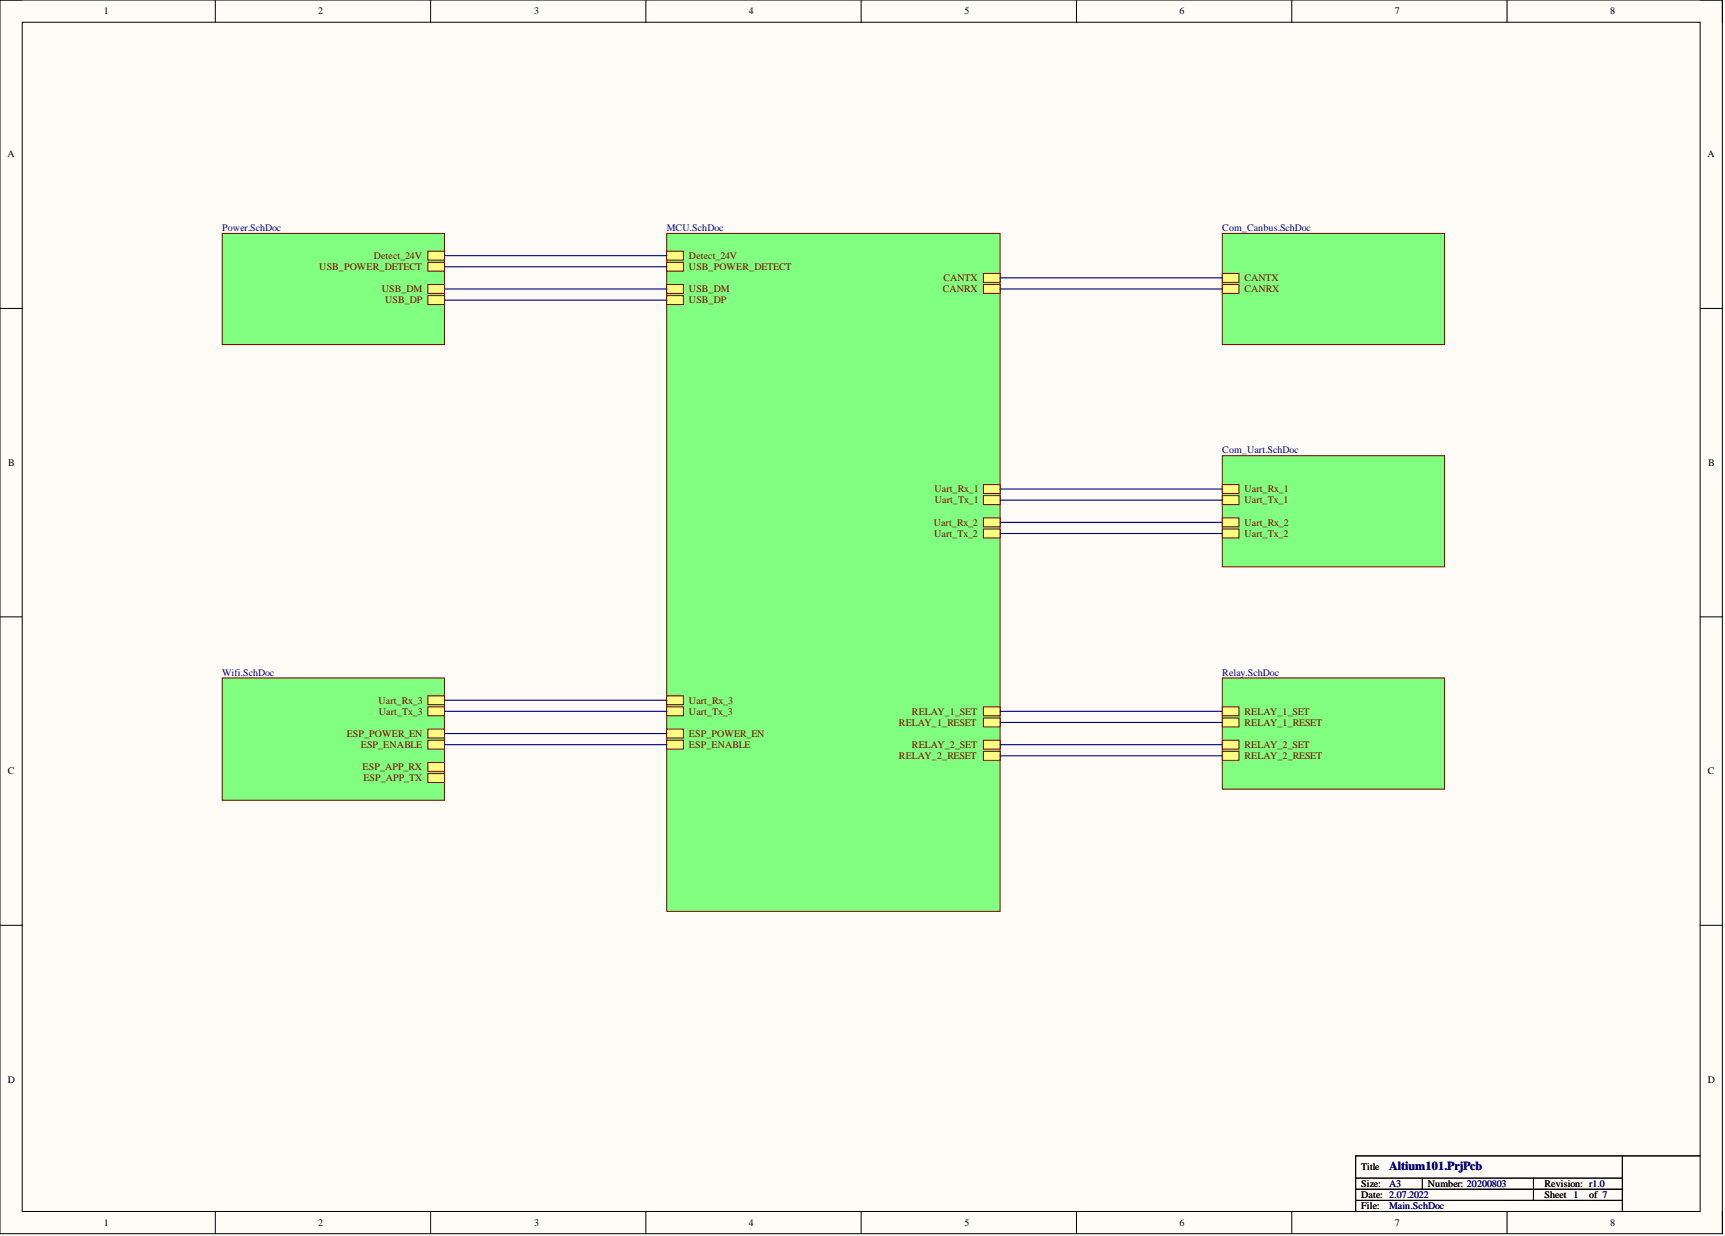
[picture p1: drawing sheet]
<svg xmlns="http://www.w3.org/2000/svg" width="393mm" height="282mm" viewBox="0 0 393 282" stroke-linecap="round" stroke-linejoin="round" font-family="sans-serif">
<defs><g id="words">
<text font-size="2.8" fill="#000080" x="316.7" y="266.8">Altium101.PrjPcb</text>
<g font-size="2.3">
<text x="23.6" y="3.3">1</text>
<text x="72.6" y="3.3">2</text>
<text x="121.8" y="3.3">3</text>
<text x="170.8" y="3.3">4</text>
<text x="219.9" y="3.3">5</text>
<text x="268.9" y="3.3">6</text>
<text x="318.1" y="3.3">7</text>
<text x="367.2" y="3.3">8</text>
<text x="1.7" y="35.9">A</text>
<text x="389.4" y="35.9">A</text>
<text x="1.9" y="106.3">B</text>
<text x="389.5" y="106.3">B</text>
<text x="1.8" y="176.6">C</text>
<text x="389.5" y="176.6">C</text>
<text x="1.8" y="247">D</text>
<text x="389.5" y="247">D</text>
<text x="310.4" y="266.9">Title</text>
<text x="310.4" y="270.7">Size:</text>
<text x="310.4" y="273.2">Date: 2.07.2022</text>
<text x="310.4" y="275.8">File:</text>
<text x="325.6" y="270.7">Number: 20200803</text>
<text x="352.2" y="270.7">Revision: r1.0</text>
<text x="352.2" y="273.2">Sheet 1</text>
<text x="362.3" y="273.2">of 7</text>
<text x="23.6" y="279.6">1</text>
<text x="72.6" y="279.6">2</text>
<text x="121.8" y="279.6">3</text>
<text x="170.8" y="279.6">4</text>
<text x="219.9" y="279.6">5</text>
<text x="268.9" y="279.6">6</text>
<text x="318.1" y="279.6">7</text>
<text x="367.2" y="279.6">8</text>
</g>
<g font-size="2.3" fill="#000080">
<text x="50.7" y="52.7">Power.SchDoc</text>
<text x="152" y="52.7">MCU.SchDoc</text>
<text x="278.7" y="52.7">Com_Canbus.SchDoc</text>
<text x="278.7" y="103.4">Com_Uart.SchDoc</text>
<text x="50.7" y="154.1">Wifi.SchDoc</text>
<text x="278.7" y="154.1">Relay.SchDoc</text>
<text x="316.7" y="275.8">Main.SchDoc</text>
<text x="316.7" y="270.7">A3</text>
</g>
<g font-size="2.3" fill="#800000">
<text x="85.2" y="59.1">Detect_24V</text>
<text x="157.1" y="59.1">Detect_24V</text>
<text x="72.8" y="61.6">USB_POWER_DETECT</text>
<text x="157.1" y="61.6">USB_POWER_DETECT</text>
<text x="215.1" y="64.1">CANTX</text>
<text x="283.8" y="64.1">CANTX</text>
<text x="87.1" y="66.7">USB_DM</text>
<text x="87.8" y="69.2">USB_DP</text>
<text x="157.1" y="66.7">USB_DM</text>
<text x="157.1" y="69.2">USB_DP</text>
<text x="215" y="66.7">CANRX</text>
<text x="283.8" y="66.7">CANRX</text>
<text x="213.1" y="112.3">Uart_Rx_1</text>
<text x="283.8" y="112.3">Uart_Rx_1</text>
<text x="212.9" y="119.9">Uart_Rx_2</text>
<text x="213.2" y="114.8">Uart_Tx_1</text>
<text x="283.8" y="114.8">Uart_Tx_1</text>
<text x="283.8" y="119.9">Uart_Rx_2</text>
<text x="213" y="122.4">Uart_Tx_2</text>
<text x="283.8" y="122.4">Uart_Tx_2</text>
<text x="86.3" y="160.4">Uart_Rx_3</text>
<text x="157.1" y="160.4">Uart_Rx_3</text>
<text x="86.4" y="163">Uart_Tx_3</text>
<text x="157.1" y="163">Uart_Tx_3</text>
<text x="205" y="165.5">RELAY_1_RESET</text>
<text x="207.9" y="163">RELAY_1_SET</text>
<text x="283.8" y="165.5">RELAY_1_RESET</text>
<text x="283.8" y="163">RELAY_1_SET</text>
<text x="79.1" y="168">ESP_POWER_EN</text>
<text x="82.3" y="170.6">ESP_ENABLE</text>
<text x="157.1" y="168">ESP_POWER_EN</text>
<text x="157.1" y="170.6">ESP_ENABLE</text>
<text x="205" y="173.1">RELAY_2_RESET</text>
<text x="207.9" y="170.6">RELAY_2_SET</text>
<text x="283.8" y="170.6">RELAY_2_SET</text>
<text x="283.8" y="173.1">RELAY_2_RESET</text>
<text x="82.7" y="175.7">ESP_APP_RX</text>
<text x="82.9" y="178.2">ESP_APP_TX</text>
</g>
</g></defs>
<path d="M0 0h392.7v281.3h-392.7z" fill-rule="evenodd" fill="#fffcf8"/>
<path d="M0 0h392.7v281.3h-392.7z" fill="none" stroke="#000" stroke-width=".23"/>
<path d="M5.1 5.1h382.6v271.2h-382.6z" fill-rule="evenodd" fill="#fffcf8"/>
<g fill="none" stroke="#000" stroke-width=".23">
<path d="M0 0h5.1M5.1 5.1h382.6v271.2h-382.6zM49.1 0v5.1M98.2 0v5.1M147.3 0v5.1M196.4 0v5.1M245.5 0v5.1M294.6 0v5.1M343.7 0v5.1M387.7 0h5v5.1M0 70.3h5.1M387.7 70.3h5"/>
<path d="M0 140.7h5.1M387.7 140.7h5M0 211h5.1M387.7 211h5M49.1 276.3v5M98.2 276.3v5M147.3 276.3v5M196.4 276.3v5M245.5 276.3v5M294.6 276.3v5M309.1 268.7h60.8M309.1 273.7h60.8"/>
<path d="M309.1 271.2h60.8M324.3 268.7v2.5M343.7 276.3v5M349.7 268.7v5M369.9 263.6v12.7M387.7 263.6h-78.6v12.7M392.7 276.3v5"/>
</g>
<path d="M152 53.2h76v154.6h-76z" fill-rule="evenodd" fill="#80ff80"/>
<path d="M152 53.2h76v154.6h-76z" fill="none" stroke="#800000" stroke-width=".23"/>
<path d="M224.2 161.2h3.8v2h-3.8z" fill-rule="evenodd" fill="#ffff80"/>
<path d="M224.2 161.2h3.8v2h-3.8z" fill="none" stroke="#800000" stroke-width=".23"/>
<path d="M224.2 168.8h3.8v2h-3.8z" fill-rule="evenodd" fill="#ffff80"/>
<path d="M224.2 168.8h3.8v2h-3.8z" fill="none" stroke="#800000" stroke-width=".23"/>
<path d="M224.2 171.3h3.8v2.1h-3.8z" fill-rule="evenodd" fill="#ffff80"/>
<path d="M224.2 171.3h3.8v2.1h-3.8z" fill="none" stroke="#800000" stroke-width=".23"/>
<path d="M224.2 163.7h3.8v2.1h-3.8z" fill-rule="evenodd" fill="#ffff80"/>
<path d="M224.2 163.7h3.8v2.1h-3.8z" fill="none" stroke="#800000" stroke-width=".23"/>
<path d="M224.2 110.5h3.8v2h-3.8z" fill-rule="evenodd" fill="#ffff80"/>
<path d="M224.2 110.5h3.8v2h-3.8z" fill="none" stroke="#800000" stroke-width=".23"/>
<path d="M224.2 113h3.8v2.1h-3.8z" fill-rule="evenodd" fill="#ffff80"/>
<path d="M224.2 113h3.8v2.1h-3.8z" fill="none" stroke="#800000" stroke-width=".23"/>
<path d="M224.2 118.1h3.8v2h-3.8z" fill-rule="evenodd" fill="#ffff80"/>
<path d="M224.2 118.1h3.8v2h-3.8z" fill="none" stroke="#800000" stroke-width=".23"/>
<path d="M224.2 120.7h3.8v2h-3.8z" fill-rule="evenodd" fill="#ffff80"/>
<path d="M224.2 120.7h3.8v2h-3.8z" fill="none" stroke="#800000" stroke-width=".23"/>
<path d="M152 57.3h3.8v2h-3.8z" fill-rule="evenodd" fill="#ffff80"/>
<path d="M152 57.3h3.8v2h-3.8z" fill="none" stroke="#800000" stroke-width=".23"/>
<path d="M152 64.9h3.8v2h-3.8z" fill-rule="evenodd" fill="#ffff80"/>
<path d="M152 64.9h3.8v2h-3.8z" fill="none" stroke="#800000" stroke-width=".23"/>
<path d="M152 67.4h3.8v2.1h-3.8z" fill-rule="evenodd" fill="#ffff80"/>
<path d="M152 67.4h3.8v2.1h-3.8z" fill="none" stroke="#800000" stroke-width=".23"/>
<path d="M152 158.7h3.8v2h-3.8z" fill-rule="evenodd" fill="#ffff80"/>
<path d="M152 158.7h3.8v2h-3.8z" fill="none" stroke="#800000" stroke-width=".23"/>
<path d="M152 161.2h3.8v2h-3.8z" fill-rule="evenodd" fill="#ffff80"/>
<path d="M152 161.2h3.8v2h-3.8z" fill="none" stroke="#800000" stroke-width=".23"/>
<path d="M152 166.3h3.8v2h-3.8z" fill-rule="evenodd" fill="#ffff80"/>
<path d="M152 166.3h3.8v2h-3.8z" fill="none" stroke="#800000" stroke-width=".23"/>
<path d="M152 168.8h3.8v2h-3.8z" fill-rule="evenodd" fill="#ffff80"/>
<path d="M152 168.8h3.8v2h-3.8z" fill="none" stroke="#800000" stroke-width=".23"/>
<path d="M224.2 64.9h3.8v2h-3.8z" fill-rule="evenodd" fill="#ffff80"/>
<path d="M224.2 64.9h3.8v2h-3.8z" fill="none" stroke="#800000" stroke-width=".23"/>
<path d="M224.2 62.4h3.8v2h-3.8z" fill-rule="evenodd" fill="#ffff80"/>
<path d="M224.2 62.4h3.8v2h-3.8z" fill="none" stroke="#800000" stroke-width=".23"/>
<path d="M152 59.8h3.8v2h-3.8z" fill-rule="evenodd" fill="#ffff80"/>
<path d="M152 59.8h3.8v2h-3.8z" fill="none" stroke="#800000" stroke-width=".23"/>
<path d="M278.7 53.2h50.7v25.4h-50.7z" fill-rule="evenodd" fill="#80ff80"/>
<path d="M278.7 53.2h50.7v25.4h-50.7z" fill="none" stroke="#800000" stroke-width=".23"/>
<path d="M278.7 62.4h3.8v2h-3.8z" fill-rule="evenodd" fill="#ffff80"/>
<path d="M278.7 62.4h3.8v2h-3.8z" fill="none" stroke="#800000" stroke-width=".23"/>
<path d="M278.7 64.9h3.8v2h-3.8z" fill-rule="evenodd" fill="#ffff80"/>
<path d="M278.7 64.9h3.8v2h-3.8z" fill="none" stroke="#800000" stroke-width=".23"/>
<path d="M278.7 103.9h50.7v25.4h-50.7z" fill-rule="evenodd" fill="#80ff80"/>
<path d="M278.7 103.9h50.7v25.4h-50.7z" fill="none" stroke="#800000" stroke-width=".23"/>
<path d="M278.7 110.5h3.8v2h-3.8z" fill-rule="evenodd" fill="#ffff80"/>
<path d="M278.7 110.5h3.8v2h-3.8z" fill="none" stroke="#800000" stroke-width=".23"/>
<path d="M278.7 113h3.8v2.1h-3.8z" fill-rule="evenodd" fill="#ffff80"/>
<path d="M278.7 113h3.8v2.1h-3.8z" fill="none" stroke="#800000" stroke-width=".23"/>
<path d="M278.7 118.1h3.8v2h-3.8z" fill-rule="evenodd" fill="#ffff80"/>
<path d="M278.7 118.1h3.8v2h-3.8z" fill="none" stroke="#800000" stroke-width=".23"/>
<path d="M278.7 120.7h3.8v2h-3.8z" fill-rule="evenodd" fill="#ffff80"/>
<path d="M278.7 120.7h3.8v2h-3.8z" fill="none" stroke="#800000" stroke-width=".23"/>
<path d="M278.7 154.6h50.7v25.4h-50.7z" fill-rule="evenodd" fill="#80ff80"/>
<path d="M278.7 154.6h50.7v25.4h-50.7z" fill="none" stroke="#800000" stroke-width=".23"/>
<path d="M278.7 163.7h3.8v2.1h-3.8z" fill-rule="evenodd" fill="#ffff80"/>
<path d="M278.7 163.7h3.8v2.1h-3.8z" fill="none" stroke="#800000" stroke-width=".23"/>
<path d="M278.7 168.8h3.8v2h-3.8z" fill-rule="evenodd" fill="#ffff80"/>
<path d="M278.7 168.8h3.8v2h-3.8z" fill="none" stroke="#800000" stroke-width=".23"/>
<path d="M278.7 161.2h3.8v2h-3.8z" fill-rule="evenodd" fill="#ffff80"/>
<path d="M278.7 161.2h3.8v2h-3.8z" fill="none" stroke="#800000" stroke-width=".23"/>
<path d="M278.7 171.3h3.8v2.1h-3.8z" fill-rule="evenodd" fill="#ffff80"/>
<path d="M278.7 171.3h3.8v2.1h-3.8z" fill="none" stroke="#800000" stroke-width=".23"/>
<path d="M50.7 154.6h50.7v27.9h-50.7z" fill-rule="evenodd" fill="#80ff80"/>
<path d="M50.7 154.6h50.7v27.9h-50.7z" fill="none" stroke="#800000" stroke-width=".23"/>
<path d="M97.6 161.2h3.8v2h-3.8z" fill-rule="evenodd" fill="#ffff80"/>
<path d="M97.6 161.2h3.8v2h-3.8z" fill="none" stroke="#800000" stroke-width=".23"/>
<path d="M97.6 158.7h3.8v2h-3.8z" fill-rule="evenodd" fill="#ffff80"/>
<path d="M97.6 158.7h3.8v2h-3.8z" fill="none" stroke="#800000" stroke-width=".23"/>
<path d="M97.6 166.3h3.8v2h-3.8z" fill-rule="evenodd" fill="#ffff80"/>
<path d="M97.6 166.3h3.8v2h-3.8z" fill="none" stroke="#800000" stroke-width=".23"/>
<path d="M97.6 168.8h3.8v2h-3.8z" fill-rule="evenodd" fill="#ffff80"/>
<path d="M97.6 168.8h3.8v2h-3.8z" fill="none" stroke="#800000" stroke-width=".23"/>
<path d="M97.6 173.9h3.8v2h-3.8z" fill-rule="evenodd" fill="#ffff80"/>
<path d="M97.6 173.9h3.8v2h-3.8z" fill="none" stroke="#800000" stroke-width=".23"/>
<path d="M97.6 176.4h3.8v2h-3.8z" fill-rule="evenodd" fill="#ffff80"/>
<path d="M97.6 176.4h3.8v2h-3.8z" fill="none" stroke="#800000" stroke-width=".23"/>
<path d="M50.7 53.2h50.7v25.4h-50.7z" fill-rule="evenodd" fill="#80ff80"/>
<path d="M50.7 53.2h50.7v25.4h-50.7z" fill="none" stroke="#800000" stroke-width=".23"/>
<path d="M97.6 57.3h3.8v2h-3.8z" fill-rule="evenodd" fill="#ffff80"/>
<path d="M97.6 57.3h3.8v2h-3.8z" fill="none" stroke="#800000" stroke-width=".23"/>
<path d="M97.6 64.9h3.8v2h-3.8z" fill-rule="evenodd" fill="#ffff80"/>
<path d="M97.6 64.9h3.8v2h-3.8z" fill="none" stroke="#800000" stroke-width=".23"/>
<path d="M97.6 67.4h3.8v2.1h-3.8z" fill-rule="evenodd" fill="#ffff80"/>
<path d="M97.6 67.4h3.8v2.1h-3.8z" fill="none" stroke="#800000" stroke-width=".23"/>
<path d="M97.6 59.8h3.8v2h-3.8z" fill-rule="evenodd" fill="#ffff80"/>
<path d="M97.6 59.8h3.8v2h-3.8z" fill="none" stroke="#800000" stroke-width=".23"/>
<g fill="none" stroke="#000080" stroke-width=".25">
<path d="M101.4 58.3h50.6M101.4 65.9h50.6M101.4 68.4h50.6M101.4 60.8h50.6M228 65.9h50.7M228 63.4h50.7M228 111.5h50.7M228 114.1h50.7M228 119.1h50.7M228 121.7h50.7M101.4 159.7h50.6M101.4 162.2h50.6"/>
<path d="M101.4 169.8h50.6M101.4 167.3h50.6M228 162.2h50.7M228 164.8h50.7M228 169.8h50.7M228 172.4h50.7"/>
</g>
<use href="#words"/>
</svg>
